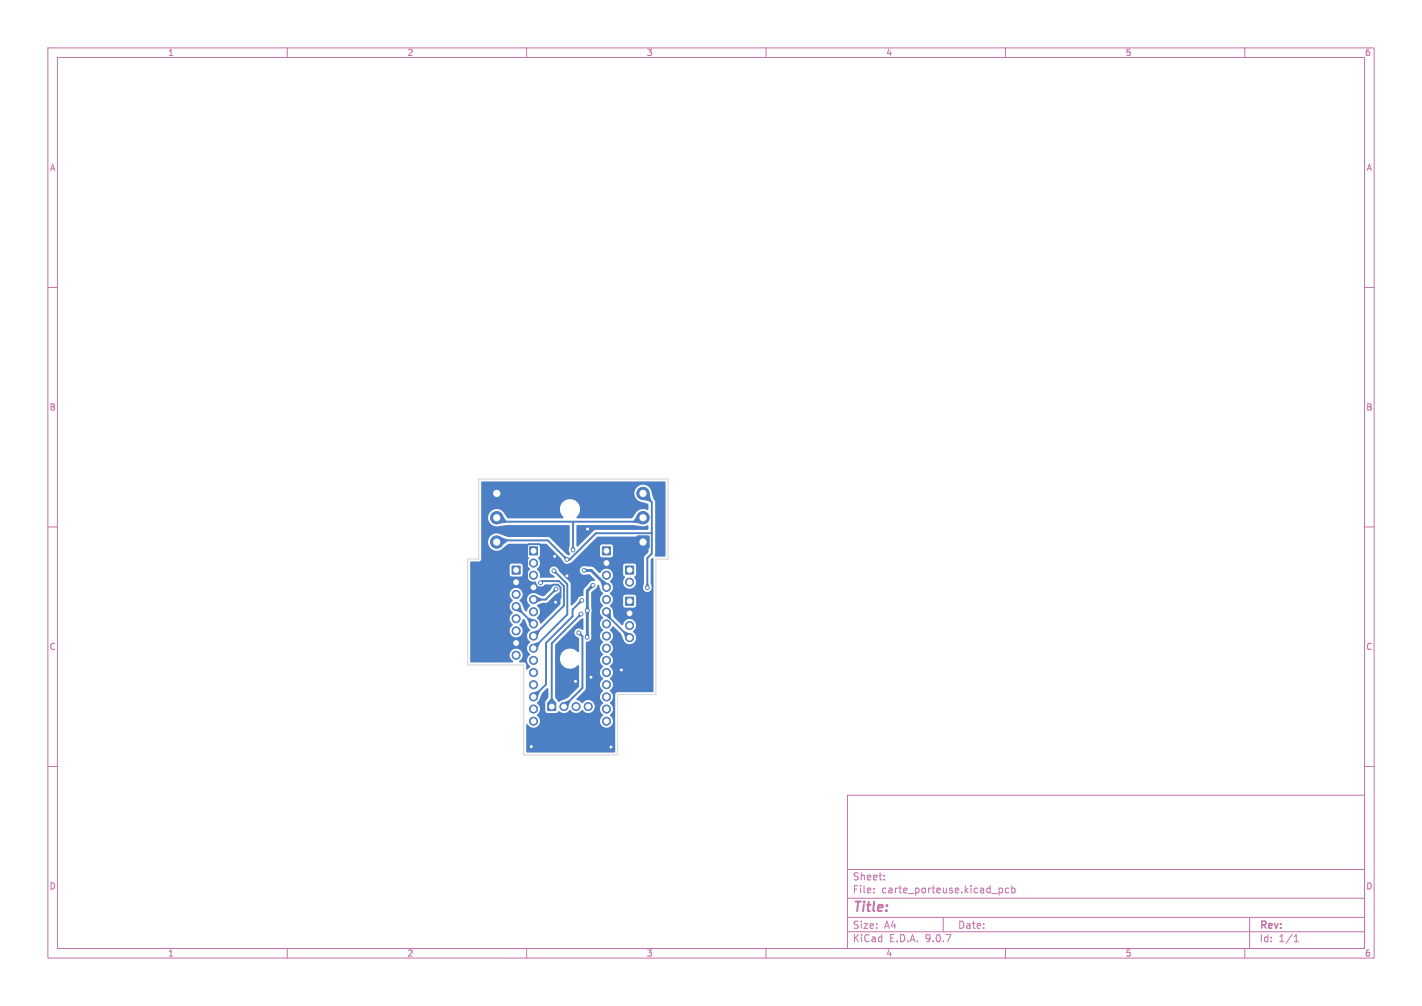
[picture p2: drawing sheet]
<svg xmlns="http://www.w3.org/2000/svg" width="297mm" height="210mm" viewBox="0 0 297 210" stroke-linecap="round" stroke-linejoin="round" font-family="sans-serif">
<defs><g id="words">
<text font-size="2.8" fill="#c872ab" x="178" y="190.9">Title:</text>
<g font-size="2.1" fill="#c872ab">
<text x="178" y="184">Sheet:</text>
<text x="178" y="186.7">File:</text>
<text x="184.1" y="186.7">carte_porteuse.kicad_pcb</text>
<text x="178" y="196.9">KiCad</text>
<text x="178" y="194.1">Size:</text>
<text x="184.7" y="194.1">A4</text>
<text x="185.7" y="196.9">E.D.A.</text>
<text x="193.3" y="196.9">9.0.7</text>
<text x="200" y="194.1">Date:</text>
<text x="263" y="194.3">Rev:</text>
<text x="263" y="196.9">Id:</text>
<text x="267.1" y="196.9">1/1</text>
</g>
<g font-size="1.8" fill="#c872ab">
<text x="35" y="11.9">1</text>
<text x="85" y="11.9">2</text>
<text x="135" y="11.9">3</text>
<text x="185" y="11.9">4</text>
<text x="235" y="11.9">5</text>
<text x="285" y="11.9">6</text>
<text x="10.3" y="35.9">A</text>
<text x="285.4" y="35.9">A</text>
<text x="10.3" y="85.9">B</text>
<text x="285.3" y="85.9">B</text>
<text x="10.3" y="135.9">C</text>
<text x="285.3" y="135.9">C</text>
<text x="10.3" y="185.9">D</text>
<text x="285.3" y="185.9">D</text>
<text x="35" y="199.9">1</text>
<text x="85" y="199.9">2</text>
<text x="135" y="199.9">3</text>
<text x="185" y="199.9">4</text>
<text x="235" y="199.9">5</text>
<text x="285" y="199.9">6</text>
</g>
</g></defs>
<g fill="none" stroke="#c872ab" stroke-width=".21">
<path d="M10 10h277v190h-277zM12 12h273v186h-273zM60 10v2M110 10v2M160 10v2M210 10v2M260 10v2M10 60h2M285 60h2M10 110h2M285 110h2M10 160h2"/>
<path d="M177 166h108v32h-108zM285 160h2M60 198v2M110 198v2M160 198v2M177 194.5h108M177 191.5h108M177 187.5h108M177 181.5h108M182.5 186.3v.1M182.5 185.5v.1M184.7 183.6v.1"/>
<path d="M184.7 182.8v.1M197 191.5v3M208.7 185.4v1.5M208.7 185.5l.4-.1 .3 .3-.2 .6h-.5M210 198v2M210.7 185.5l-.5-.1-.2 .3 .1 .6h.6M211.3 185.5l.4-.1 .3 .3-.1 .6h-.6M211.3 184.9v1.5M260 198v2M261 191.5v6.5M270.3 196.6h.9M270.3 195.5l.4-.4v1.5"/>
</g>
<g fill="#4d7fc4" stroke="#4d7fc4" stroke-width=".21">
<path d="M114.4 146.7h1.7v1.7h-1.7z"/>
<path d="M110.6 114.2h1.7v1.7h-1.7z"/>
<path d="M102.5 101.8h2.5v2.4h-2.5z"/>
<path d="M130.6 118.2h1.8v1.7h-1.8z"/>
<path d="M107 118.2h1.6v1.7h-1.6z"/>
<path d="M130.6 124.7h1.8v1.7h-1.8z"/>
<path d="M125.8 114.2h1.7v1.7h-1.7z"/>
<path d="M133.1 111.9h2.4v2.5h-2.4z"/>
<circle cx="117.8" cy="147.5" r=".85"/>
<circle cx="120.3" cy="147.5" r=".85"/>
<circle cx="122.9" cy="147.5" r=".85"/>
<circle cx="111.4" cy="117.5" r=".85"/>
<circle cx="111.4" cy="120.1" r=".85"/>
<circle cx="111.4" cy="122.6" r=".85"/>
<circle cx="111.4" cy="125.2" r=".85"/>
<circle cx="111.4" cy="127.7" r=".85"/>
<circle cx="111.4" cy="130.2" r=".85"/>
<circle cx="111.4" cy="132.8" r=".85"/>
<circle cx="111.4" cy="135.3" r=".85"/>
<circle cx="111.4" cy="137.9" r=".85"/>
<circle cx="111.4" cy="140.4" r=".85"/>
<circle cx="111.4" cy="142.9" r=".85"/>
<circle cx="111.4" cy="145.5" r=".85"/>
<circle cx="111.4" cy="148" r=".85"/>
<circle cx="111.4" cy="150.6" r=".85"/>
<circle cx="103.7" cy="108.1" r="1.3"/>
<circle cx="103.7" cy="113.2" r="1.3"/>
<circle cx="131.5" cy="121.5" r=".85"/>
<circle cx="107.8" cy="121.5" r=".85"/>
<circle cx="107.8" cy="124.1" r=".85"/>
<circle cx="107.8" cy="126.6" r=".85"/>
<circle cx="107.8" cy="129.2" r=".85"/>
<circle cx="107.8" cy="131.7" r=".85"/>
<circle cx="107.8" cy="134.2" r=".85"/>
<circle cx="107.8" cy="136.8" r=".85"/>
<circle cx="131.5" cy="128" r=".85"/>
<circle cx="131.5" cy="130.6" r=".85"/>
<circle cx="131.5" cy="133.1" r=".85"/>
<circle cx="126.7" cy="117.5" r=".85"/>
<circle cx="126.7" cy="120.1" r=".85"/>
<circle cx="126.7" cy="122.6" r=".85"/>
<circle cx="126.7" cy="125.2" r=".85"/>
<circle cx="126.7" cy="127.7" r=".85"/>
<circle cx="126.7" cy="130.2" r=".85"/>
<circle cx="126.7" cy="132.8" r=".85"/>
<circle cx="126.7" cy="135.3" r=".85"/>
<circle cx="126.7" cy="137.9" r=".85"/>
<circle cx="126.7" cy="140.4" r=".85"/>
<circle cx="126.7" cy="142.9" r=".85"/>
<circle cx="126.7" cy="145.5" r=".85"/>
<circle cx="126.7" cy="148" r=".85"/>
<circle cx="126.7" cy="150.6" r=".85"/>
<circle cx="134.3" cy="108.1" r="1.3"/>
<circle cx="134.3" cy="103" r="1.3"/>
<circle cx="122.7" cy="127.5" r=".4"/>
<circle cx="122.6" cy="133" r=".4"/>
<circle cx="123.9" cy="122.2" r=".4"/>
<circle cx="122" cy="119.1" r=".4"/>
<circle cx="118.4" cy="116.8" r=".4"/>
<circle cx="135.2" cy="122.7" r=".4"/>
<circle cx="119.7" cy="114.8" r=".4"/>
<circle cx="121.5" cy="125.3" r=".4"/>
<circle cx="115.7" cy="119.1" r=".4"/>
<circle cx="116.1" cy="123" r=".4"/>
<circle cx="120.2" cy="142.2" r=".4"/>
<circle cx="127.6" cy="156" r=".4"/>
<circle cx="118.4" cy="120.2" r=".4"/>
<circle cx="116" cy="125.7" r=".4"/>
<circle cx="115.8" cy="116.2" r=".4"/>
<circle cx="111" cy="155.9" r=".4"/>
<circle cx="123.4" cy="141.4" r=".4"/>
<circle cx="129.8" cy="139.9" r=".4"/>
<circle cx="122.7" cy="110.4" r=".4"/>
<circle cx="112.9" cy="121.7" r=".4"/>
<circle cx="121.4" cy="128.2" r=".4"/>
<circle cx="120.9" cy="132.1" r=".4"/>
</g>
<path d="M122 119.1h1.5l3.2 3.2v.3M123.9 122.2l-1.2 1.2-.1 9.6" fill="none" stroke="#4d7fc4" stroke-width=".6"/>
<g fill="none" stroke="#4d7fc4" stroke-width=".4">
<path d="M103.7 113.2l.4-.4h10.3l4 4M103.7 108.1l.9 .8h28.9l.8-.8M115.7 119.1l2.8 2.8v6.4l-7.1 7M118.4 116.8h.1M118.4 119.4v.8M118.4 119.4l-5.7-5.8h-2.3l-.3 .3v7.6M119.7 108.9v5.9M134.3 103l1.8 1.8v10.8l-.9 .9v6.2M134.3 113.2l-4.4 4.3h-9.7l-1.8 1.9M136.1 111.3h-11.6l-5.5 5.5h-.6M107.8 121.5h2.6l1 1.1h3.6l.5-.5h1l.6 .5v2.1l-1.1 1M107.8 126.6l3.6 3.6"/>
<path d="M111.4 130.2h.1M112.9 121.7l.3-.4h3.5l1.1 1v4.1l-6.4 6.4M116.1 123l-2.1 2.2h-2.6M120.9 132.1l.8 .8v10.7l-3.9 3.9M121.4 128.2l-6.2 6.1v13.2M121.5 125.3l-1.9 2v1.4l-5.6 5.5v8.7l-2.6 2.6M126.7 127.7v.6l4.8 4.8"/>
</g>
<g fill="#4d7fc4">
<path d="M118 116.1l.6 .4-.5 .5-.4-.6z"/>
<path d="M135 121.9h.4l.2 .7h-.8z"/>
<path d="M122.4 132.2h.6v.8h-.8z"/>
<path d="M110.4 128.9l1.2 .5-.2 .8-.7 .5-.6-1.5z"/>
<path d="M103.8 108.1l1.1-.6 .8 1.2v.4l-1.6 .2z"/>
<path d="M120.9 132.1l.3-.2 .4 .6-.3 .3-.6-.4z"/>
<path d="M112.8 121.3l.7-.2v.4l-.3 .4-.3-.2z"/>
<path d="M111.3 131.9l1.2-.4 .3 .2-.5 1.2-.9-.1z"/>
<path d="M121 128l.6 .5-.7 .4-.2-.3z"/>
<path d="M118.5 116.4l.5 .1 .3 .3-.7 .3-.2-.3z"/>
<path d="M122.3 127.5h.8l-.1 .8h-.6z"/>
<path d="M123.5 122l.6 .5-.6 .4-.4-.4z"/>
<path d="M122.4 126.7h.6l.1 .7h-.8z"/>
<path d="M112.7 113.6h1.5l3.1 3.1 .3 .6a1.16 1.16 0 0 0 1.6 .2l3.5-3.4h2.6v1.8l.2 .3 .3 .2h1.8l.3-.2 .1-.3v-1.8l-.2-.4-2-.1-.3 .2-.2 .3h-2.6l2.1-2.1h10.5l.1 .2v3l-.9 1.2v5.4l-.1 .4a.91 .91 0 0 0 .7 1.4 .91 .91 0 0 0 1-1.1l-.2-.7v-4.9l.4-.4 .2 .2v27.6l-.2 .2h-7.4l-.3 .2-.2 12.4h-18.4l-.1-.2v-5.5l.2-.2a1.41 1.41 0 0 0 2.3 .3 1.41 1.41 0 0 0-.3-2.2 1.54 1.54 0 0 0 0-2.5l.6-1a3.4 3.4 0 0 1 1.5-2.1h.2l.1 .1v1.8l-.6 .9v2.1l.4 .2 1.8 .1 .7-.5a1.51 1.51 0 0 0 2.2-.2 1.57 1.57 0 0 0 2.6 0 1.38 1.38 0 0 0 1.8 .6 1.38 1.38 0 0 0 .6-1.9 1.38 1.38 0 0 0-1.8-.6l-.7 .5-1.1-.8 1.8-1.9 .2-.4v-9.6l.1-.2a.91 .91 0 0 0 1-1v-9.1l1.1-1.2a.38 .38 0 0 1 .5-.5l.3 1 .5 .6a.56 .56 0 0 1-.4 .8 1.52 1.52 0 0 0 .5 1.9 1.68 1.68 0 0 0 0 2.6v.1a1.46 1.46 0 0 0 0 2.4 1.54 1.54 0 0 0 0 2.5 1.54 1.54 0 0 0 0 2.6 1.54 1.54 0 0 0 0 2.5 1.54 1.54 0 0 0 0 2.6 1.54 1.54 0 0 0 0 2.5 1.54 1.54 0 0 0 0 2.5 1.54 1.54 0 0 0 0 2.6 1.38 1.38 0 0 0-.6 1.8 1.38 1.38 0 0 0 1.9 .6 1.38 1.38 0 0 0 .5-1.8l-.4-.4a.56 .56 0 0 1 .4-.8 1.57 1.57 0 0 0-.4-1.9 1.54 1.54 0 0 0 0-2.6 1.54 1.54 0 0 0 0-2.5 1.54 1.54 0 0 0 0-2.6 1.55 1.55 0 0 0 0-2.5 1.54 1.54 0 0 0 0-2.5 1.55 1.55 0 0 0 0-2.6l.5-.7h.3l1.5 1.5 .5 1.2a1.38 1.38 0 0 0 2.2 .6 1.38 1.38 0 0 0-.2-2.2 1.41 1.41 0 0 0 0-2.4 1.41 1.41 0 0 0-2.1 1h-.3l-1.7-1.8-.1-1.3-.6-.9v-.2a1.34 1.34 0 0 0 .5-1.7h2.2l.1 1.9 .2 .3 2 .1 .4-.3 .1-2-.3-.4-2-.1-.3 .2-.2 .3h-2.2l-.5-.5a.56 .56 0 0 1 .4-.8 1.76 1.76 0 0 0-.4-2 1.42 1.42 0 0 0 .1-2.3 1.42 1.42 0 0 0-2.2 .6l-1.4-1.2-1.8-.2a.9 .9 0 0 0-1 .9 .9 .9 0 0 0 1.1 .9l1-.1 1 1.1 .1 .2-.7 .1-.4 .3-1.2 1.4-.1 1.3-1 .3-.5 .9-1 .9-.2-.2v-4.5l-2.4-2.4-.3-.6a.9 .9 0 0 0-1.5-.2 .9 .9 0 0 0 .2 1.4l.6 .4v.2l-3 .1a1.77 1.77 0 0 0-.7-1.8l.6-.7h17.4l.1 1.9 .4 .5a1.39 1.39 0 0 0 0 2 1.39 1.39 0 0 0 1.9 0 1.39 1.39 0 0 0-.1-2l.5-.6-.1-1.9-.3-.3h-2l-.4 .4h-17.4a2.45 2.45 0 0 0-.3-1.7l.4-.5z"/>
<path d="M121.2 129.3l.5-.2 .2 .1v2.1l-.2 .2a.95 .95 0 0 0-1.4-.1 .95 .95 0 0 0 .1 1.5l.5 .4 .1 2.7-.2 .1a2.15 2.15 0 0 0-3.2-.1 2.15 2.15 0 0 0 .3 3.3 2.26 2.26 0 0 0 2.9-.4l.2 .1-.1 4.3-2.3 2.4-2 .8-.7-.9 .1-11z"/>
<path d="M100.6 100.5h38.3l.1 .2v15.3l-.2 .2h-1.9l-.2-.2 .1-11.2-.3-.6-.4-1.4a1.8 1.8 0 0 0-1.9-1.6 1.8 1.8 0 0 0-1.7 1.7 1.8 1.8 0 0 0 1.6 1.9l1.3 .5v1l-.1 .2a1.96 1.96 0 0 0-2.8 1l-.6 .7h-11.3l-.2-.1a2.16 2.16 0 0 0 .3-3.1 2.16 2.16 0 0 0-3-.3 2.25 2.25 0 0 0 0 3.3l-.2 .2h-11.4l-.7-.9a1.8 1.8 0 0 0-2.4-.9 1.8 1.8 0 0 0-.9 2.3 1.8 1.8 0 0 0 2.2 1.1l1.5-.2h13.1l.1 .2v4.1l-.2 1 .3 .8-.4 .2-.4-.2-3.7-3.6h-8.5l-1.5-.5a1.8 1.8 0 0 0-2.4 .6 1.8 1.8 0 0 0 .5 2.4 1.8 1.8 0 0 0 2.4-.2l1.1-.9h3.9l.1 .3-.1 .3v1.8l.3 .4a.47 .47 0 0 1-.2 .7 1.6 1.6 0 0 0 .5 1.8 1.41 1.41 0 0 0-.6 1.7 1.41 1.41 0 0 0 1.7 .9 .36 .36 0 0 1 .2 .5 .99 .99 0 0 0 1.8 .1h1.6l.1 .3-.5 .8-1.3 1.3h-.5l-1.1-.4a1.4 1.4 0 0 0-1.9 .5 1.4 1.4 0 0 0 .5 1.9l-.4 .6-.2 .6h-.3l-.2-.2-.6-1.5-.4-.4a.56 .56 0 0 1 .4-.7 1.38 1.38 0 0 0-.6-1.9 1.38 1.38 0 0 0-1.9 .6 1.38 1.38 0 0 0 .6 1.8 1.54 1.54 0 0 0 0 2.6 1.54 1.54 0 0 0 0 2.5 1.37 1.37 0 0 0-.6 1.9 1.37 1.37 0 0 0 1.9 .5 1.37 1.37 0 0 0 .6-1.8l-.4-.4a.56 .56 0 0 1 .4-.7l.2-.6h.3l1.2 2.3a1.48 1.48 0 0 0 0 2.4 1.54 1.54 0 0 0 0 2.6 1.55 1.55 0 0 0 0 2.5l-.6 .7-.2-.2-.1-1.1-.3-.2h-1v-.3a1.37 1.37 0 0 0 .3-2.1 1.37 1.37 0 0 0-2.1 0 1.37 1.37 0 0 0 .5 2.1l-.2 .3h-8.6l-.2-.2v-20h8.2l.1 1.9 .2 .3h2.1l.4-.4-.1-1.9-.3-.3h-2l-.4 .4h-8.2l.1-.9h1.8l.4-.4z"/>
<path d="M112.2 126.3h.1a3.5 3.5 0 0 1 2-.5l1.7-1.7 .8-.5 .3 .1-.1 2.5-3.9 3.9h-.3l-.5-.9a.25 .25 0 0 1-.2-.2 .25 .25 0 0 1 .2-.3 1.49 1.49 0 0 0-.2-2.2z"/>
<path d="M120.5 109.7l11.7-.1 2.2 .3 .8-.3 .2 .2v.6l-.2 .2h-10.9l-3.7 3.5-.2-.2z"/>
<path d="M115.8 122.8l.6 .5-.7 .4-.3-.3z"/>
<path d="M130.4 131.8l1.3 .5-.2 .8-.8 .2-.5-1.2z"/>
<path d="M115.8 125.4l.7-.4 .2 .3-.3 .6z"/>
<path d="M133.2 107.5l1.1 .6-.4 1.2-1.6-.2v-.4z"/>
<path d="M125.5 121.5l.4-.4 1.2 .8-.4 .7-.9 .2z"/>
<path d="M118.2 119.4h.4l.2 .7h-.8z"/>
<path d="M117.6 146.7l1.2-.5 .3 .3-.5 1.2-.8-.2z"/>
<path d="M126.7 127.7l.8-.2 .1 1.5-.2 .2-1.2-.8z"/>
<path d="M104.4 112.1l1.6 .5v.4l-1.3 1-.9-.8z"/>
<path d="M107.8 126.6l.8-.1 .5 1.2-.2 .2-1.3-.4z"/>
<path d="M122.1 118.7l.7 .1v.6l-.7 .1z"/>
<path d="M115.7 119.1l.3-.2 .4 .7-.3 .2-.6-.3z"/>
<path d="M119.5 114h.4l.2 .7h-.8z"/>
<path d="M115 145.8h.4l.7 .9-.9 .8-.8-.9z"/>
<path d="M111.9 124.5l1.2 .5v.4l-1.2 .5-.5-.7z"/>
<path d="M121.2 125.1l.5 .6-.6 .3-.3-.2z"/>
<path d="M111.3 144.6l1.2-.4 .3 .2-.5 1.2-.9-.1z"/>
<path d="M111.3 134.5l1.2-.5 .3 .3-.5 1.2-.9-.2z"/>
<path d="M134.3 103l1.3-.1 .5 1.6-.3 .3-1.6-.5z"/>
</g>
<path d="M100 100h39.5v16.7h-2.5v28.3h-8v12.6h-19.6v-18.8h-11.7v-22.1h2.3z" fill="none" stroke="#d0d2cd" stroke-width=".21"/>
<g fill="#fff" stroke="#fff" stroke-width=".21">
<circle cx="122.7" cy="127.5" r=".2"/>
<circle cx="122.6" cy="133" r=".2"/>
<circle cx="123.8" cy="122.2" r=".2"/>
<circle cx="122" cy="119.1" r=".2"/>
<circle cx="118.4" cy="116.8" r=".2"/>
<circle cx="135.2" cy="122.7" r=".2"/>
<circle cx="119.7" cy="114.8" r=".2"/>
<circle cx="121.5" cy="125.3" r=".2"/>
<circle cx="115.7" cy="119.1" r=".2"/>
<circle cx="116.1" cy="123" r=".2"/>
<circle cx="120.2" cy="142.2" r=".2"/>
<circle cx="127.6" cy="156" r=".2"/>
<circle cx="118.4" cy="120.2" r=".2"/>
<circle cx="116" cy="125.7" r=".2"/>
<circle cx="115.8" cy="116.1" r=".2"/>
<circle cx="111" cy="155.9" r=".2"/>
<circle cx="123.4" cy="141.4" r=".2"/>
<circle cx="129.8" cy="139.9" r=".2"/>
<circle cx="122.7" cy="110.4" r=".2"/>
<circle cx="112.9" cy="121.7" r=".2"/>
<circle cx="121.4" cy="128.2" r=".2"/>
<circle cx="120.9" cy="132.1" r=".2"/>
<circle cx="115.2" cy="147.5" r=".5"/>
<circle cx="117.8" cy="147.5" r=".5"/>
<circle cx="120.3" cy="147.5" r=".5"/>
<circle cx="122.9" cy="147.5" r=".5"/>
<circle cx="111.4" cy="115" r=".5"/>
<circle cx="111.4" cy="117.5" r=".5"/>
<circle cx="111.4" cy="120.1" r=".5"/>
<circle cx="111.4" cy="122.6" r=".5"/>
<circle cx="111.4" cy="125.2" r=".5"/>
<circle cx="111.4" cy="127.7" r=".5"/>
<circle cx="111.4" cy="130.2" r=".5"/>
<circle cx="111.4" cy="132.8" r=".5"/>
<circle cx="111.4" cy="135.3" r=".5"/>
<circle cx="111.4" cy="137.9" r=".5"/>
<circle cx="111.4" cy="140.4" r=".5"/>
<circle cx="111.4" cy="142.9" r=".5"/>
<circle cx="111.4" cy="145.5" r=".5"/>
<circle cx="111.4" cy="148" r=".5"/>
<circle cx="111.4" cy="150.6" r=".5"/>
<circle cx="103.8" cy="103" r=".65"/>
<circle cx="103.8" cy="108.1" r=".65"/>
<circle cx="103.8" cy="113.2" r=".65"/>
<circle cx="131.5" cy="119" r=".5"/>
<circle cx="131.5" cy="121.5" r=".5"/>
<circle cx="107.8" cy="119" r=".5"/>
<circle cx="107.8" cy="121.5" r=".5"/>
<circle cx="107.8" cy="124.1" r=".5"/>
<circle cx="107.8" cy="126.6" r=".5"/>
<circle cx="107.8" cy="129.2" r=".5"/>
<circle cx="107.8" cy="131.7" r=".5"/>
<circle cx="107.8" cy="134.2" r=".5"/>
<circle cx="107.8" cy="136.8" r=".5"/>
<circle cx="119.1" cy="106.3" r="1.6"/>
<circle cx="131.5" cy="125.5" r=".5"/>
<circle cx="131.5" cy="128" r=".5"/>
<circle cx="131.5" cy="130.6" r=".5"/>
<circle cx="131.5" cy="133.1" r=".5"/>
<circle cx="119.1" cy="137.5" r="1.6"/>
<circle cx="126.7" cy="115" r=".5"/>
<circle cx="126.7" cy="117.5" r=".5"/>
<circle cx="126.7" cy="120.1" r=".5"/>
<circle cx="126.7" cy="122.6" r=".5"/>
<circle cx="126.7" cy="125.2" r=".5"/>
<circle cx="126.7" cy="127.7" r=".5"/>
<circle cx="126.7" cy="130.2" r=".5"/>
<circle cx="126.7" cy="132.8" r=".5"/>
<circle cx="126.7" cy="135.3" r=".5"/>
<circle cx="126.7" cy="137.9" r=".5"/>
<circle cx="126.7" cy="140.4" r=".5"/>
<circle cx="126.7" cy="142.9" r=".5"/>
<circle cx="126.7" cy="145.5" r=".5"/>
<circle cx="126.7" cy="148" r=".5"/>
<circle cx="126.7" cy="150.6" r=".5"/>
<circle cx="134.3" cy="113.2" r=".65"/>
<circle cx="134.3" cy="108.1" r=".65"/>
<circle cx="134.3" cy="103" r=".65"/>
</g>
<use href="#words"/>
</svg>
